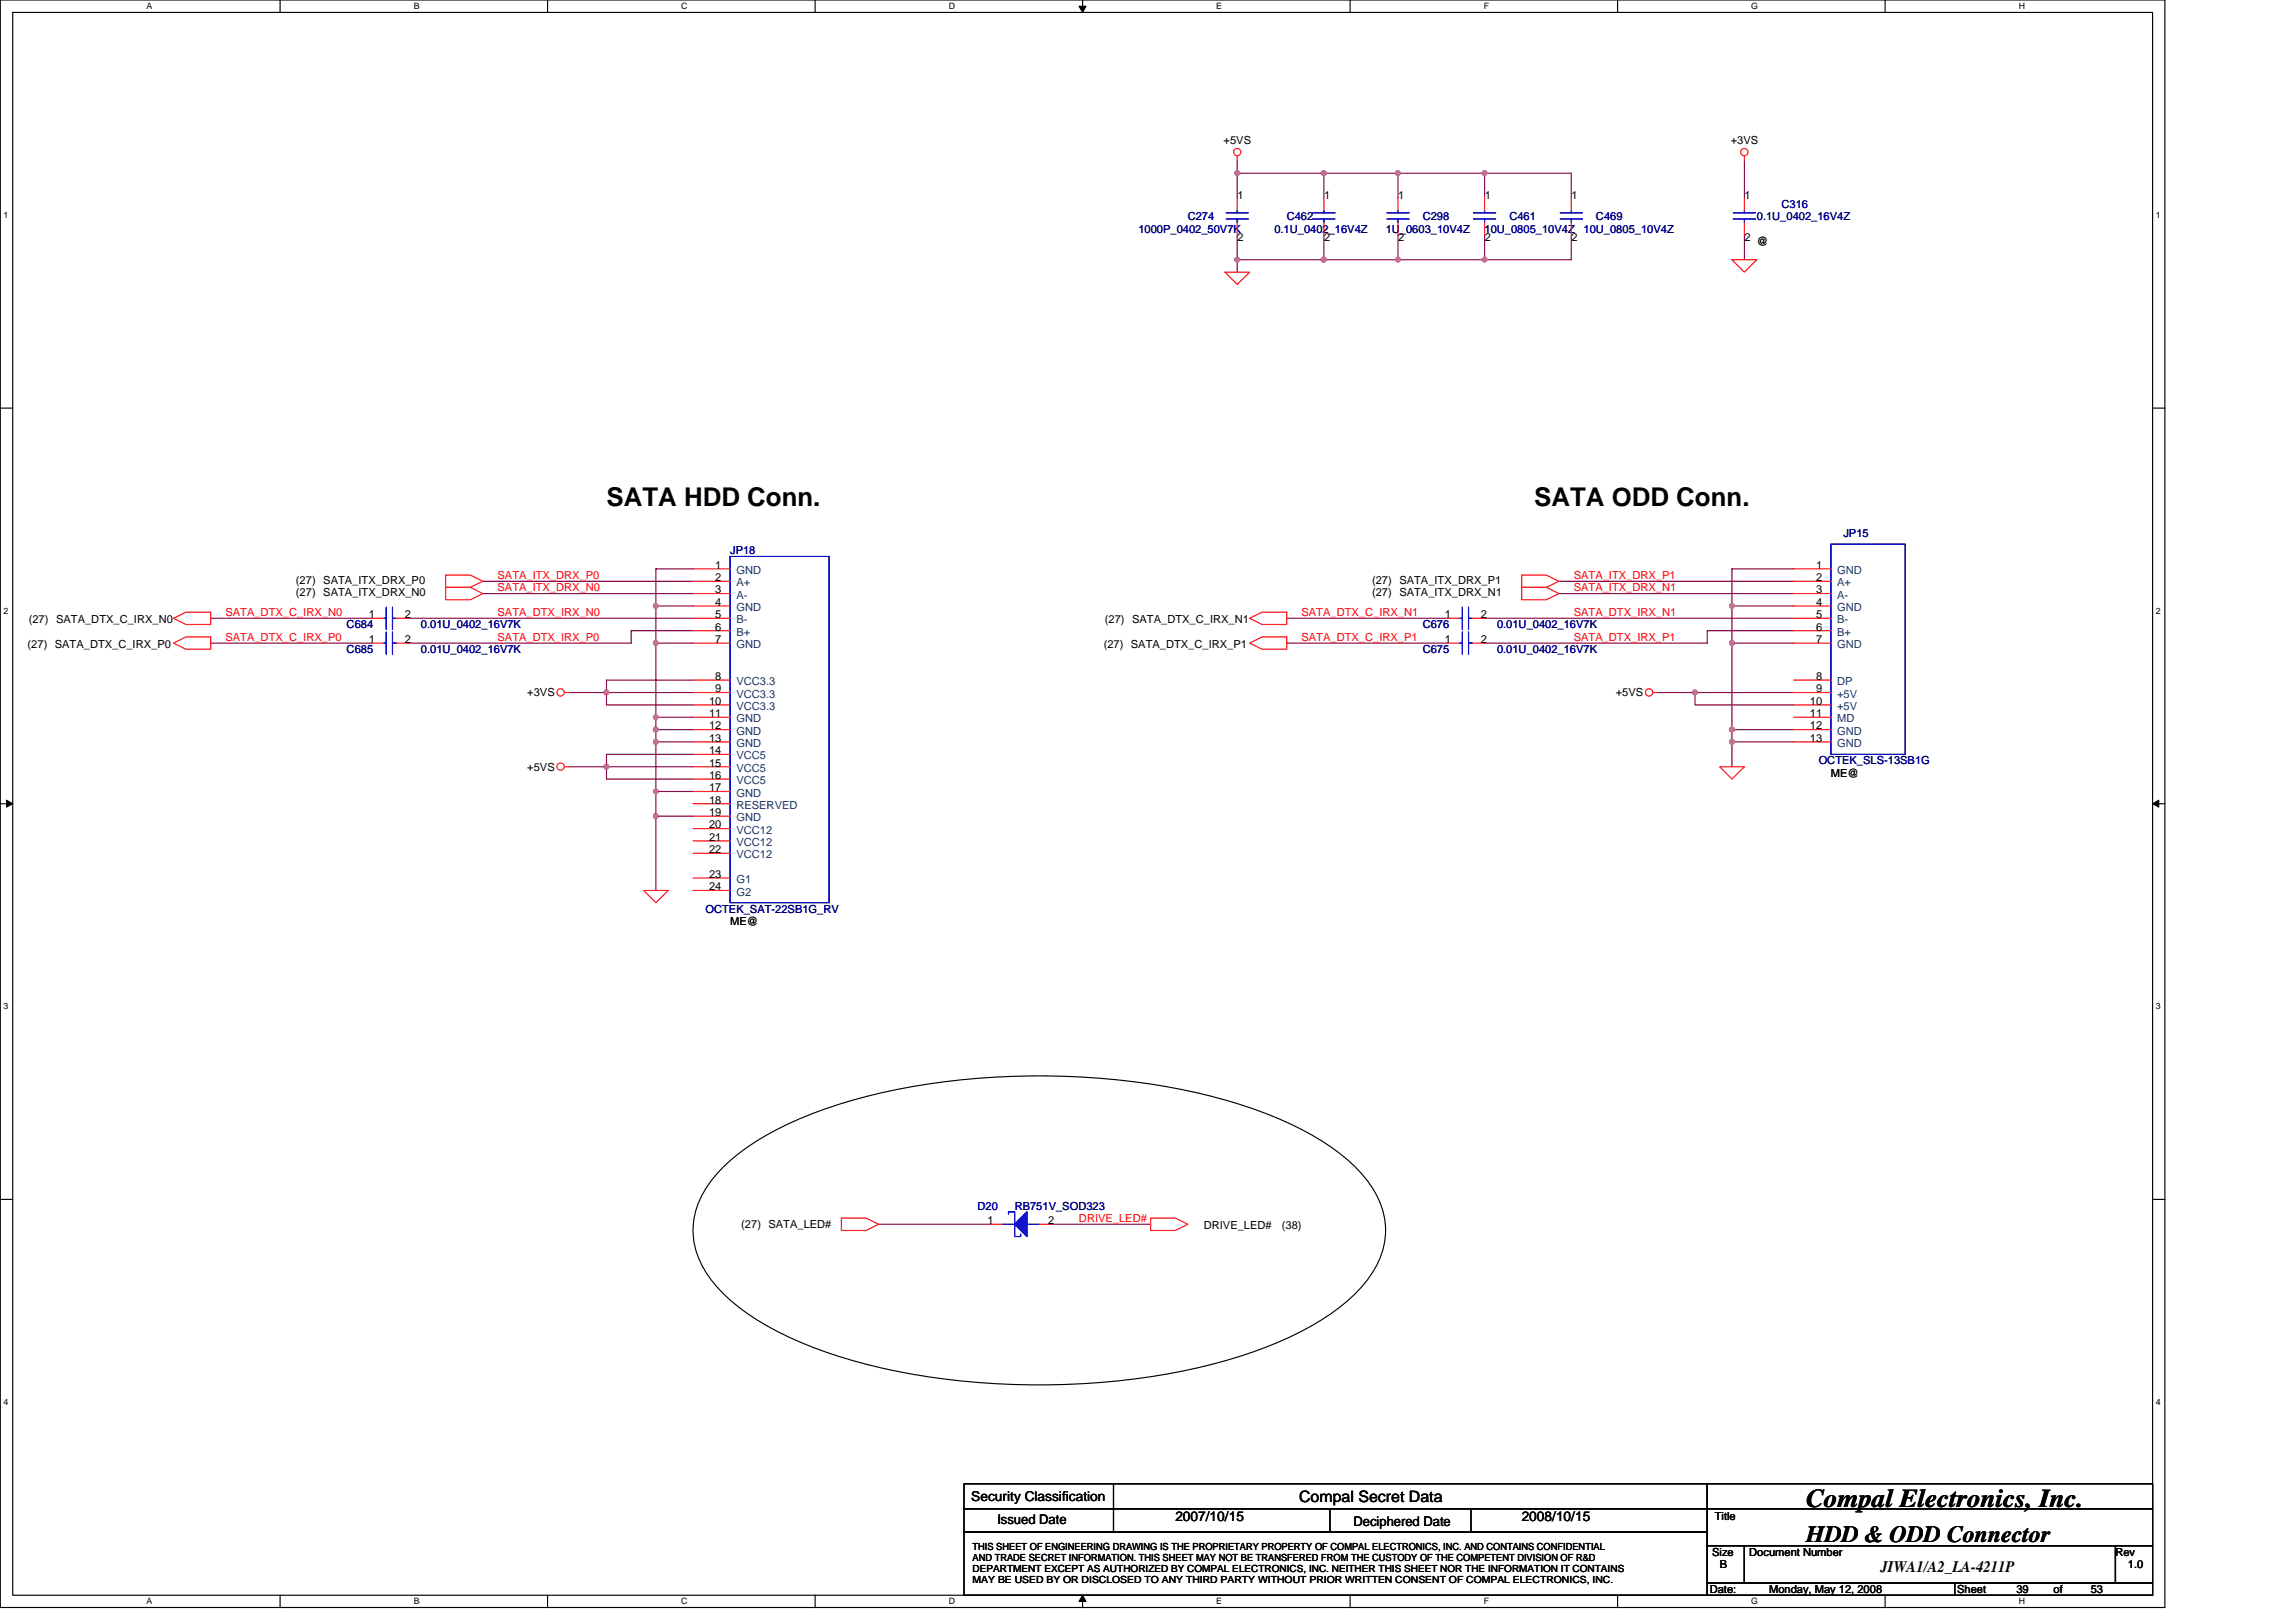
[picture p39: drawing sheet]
<svg xmlns="http://www.w3.org/2000/svg" width="297mm" height="210mm" viewBox="0 0 297 210" stroke-linecap="round" stroke-linejoin="round" font-family="sans-serif">
<defs><g id="words">
<g font-size="3.3">
<text x="78.5" y="65.5">SATA HDD Conn.</text>
<text x="198.5" y="65.5">SATA ODD Conn.</text>
<text x="233.7" y="195.1">Compal Electronics, Inc.</text>
</g>
<text font-size="3" x="233.7" y="199.6">HDD &amp; ODD Connector</text>
<text font-size="2.1" x="243.3" y="203.5">JIWA1/A2_LA-4211P</text>
<text font-size="2" x="168.1" y="194.3">Compal Secret Data</text>
<g font-size="1.8">
<text x="125.7" y="194.2">Security Classification</text>
<text x="152.1" y="196.8">2007/10/15</text>
<text x="196.9" y="196.8">2008/10/15</text>
</g>
<g font-size="1.7">
<text x="129" y="197.3">Issued Date</text>
<text x="175.1" y="197.4">Deciphered Date</text>
</g>
<g font-size="1.4">
<text x="158.3" y="18.6">+5VS</text>
<text x="223.9" y="18.6">+3VS</text>
<text x="160.1" y="25.8">1</text>
<text x="171.3" y="25.8">1</text>
<text x="180.9" y="25.8">1</text>
<text x="192.1" y="25.8">1</text>
<text x="203.3" y="25.8">1</text>
<text x="225.7" y="25.8">1</text>
<text x="160.1" y="31.2">2</text>
<text x="171.3" y="31.2">2</text>
<text x="180.9" y="31.2">2</text>
<text x="192.1" y="31.2">2</text>
<text x="203.3" y="31.2">2</text>
<text x="225.7" y="31.2">2</text>
<text x="227.3" y="31.7">@</text>
<text x="38.3" y="75.5">(27) SATA_ITX_DRX_P0</text>
<text x="38.3" y="77.2">(27) SATA_ITX_DRX_N0</text>
<text x="92.5" y="73.6">1</text>
<text x="92.5" y="75.2">2</text>
<text x="92.5" y="76.8">3</text>
<text x="177.5" y="75.5">(27) SATA_ITX_DRX_P1</text>
<text x="177.5" y="77.2">(27) SATA_ITX_DRX_N1</text>
<text x="234.9" y="73.6">1</text>
<text x="234.9" y="75.2">2</text>
<text x="234.9" y="76.8">3</text>
<text x="3.6" y="83.9">(27) SATA_DTX_C_IRX_P0</text>
<text x="3.7" y="80.7">(27) SATA_DTX_C_IRX_N0</text>
<text x="47.7" y="80">1</text>
<text x="47.7" y="83.2">1</text>
<text x="52.4" y="80">2</text>
<text x="52.4" y="83.2">2</text>
<text x="92.5" y="78.4">4</text>
<text x="92.5" y="80">5</text>
<text x="92.5" y="81.6">6</text>
<text x="92.5" y="83.2">7</text>
<text x="142.8" y="83.9">(27) SATA_DTX_C_IRX_P1</text>
<text x="142.9" y="80.7">(27) SATA_DTX_C_IRX_N1</text>
<text x="186.9" y="83.2">1</text>
<text x="186.9" y="80">1</text>
<text x="191.6" y="83.2">2</text>
<text x="191.6" y="80">2</text>
<text x="234.9" y="78.4">4</text>
<text x="234.9" y="80">5</text>
<text x="234.9" y="81.6">6</text>
<text x="234.9" y="83.2">7</text>
<text x="92.5" y="88">8</text>
<text x="92.5" y="89.6">9</text>
<text x="234.9" y="88">8</text>
<text x="234.9" y="89.6">9</text>
<text x="68.2" y="90.1">+3VS</text>
<text x="91.7" y="91.2">10</text>
<text x="91.7" y="92.8">11</text>
<text x="91.7" y="94.4">12</text>
<text x="91.7" y="96">13</text>
<text x="209" y="90.1">+5VS</text>
<text x="234.1" y="91.2">10</text>
<text x="234.1" y="92.8">11</text>
<text x="234.1" y="94.4">12</text>
<text x="234.1" y="96">13</text>
<text x="68.2" y="99.7">+5VS</text>
<text x="91.7" y="97.6">14</text>
<text x="91.7" y="99.2">15</text>
<text x="91.7" y="100.8">16</text>
<text x="236.9" y="100.5">ME@</text>
<text x="91.7" y="102.4">17</text>
<text x="91.7" y="104">18</text>
<text x="91.7" y="105.6">19</text>
<text x="91.7" y="107.2">20</text>
<text x="91.7" y="108.8">21</text>
<text x="91.7" y="110.4">22</text>
<text x="91.7" y="113.6">23</text>
<text x="91.7" y="115.2">24</text>
<text x="94.5" y="119.7">ME@</text>
<text x="95.9" y="158.9">(27) SATA_LED#</text>
<text x="127.7" y="158.4">1</text>
<text x="135.6" y="158.4">2</text>
<text x="155.7" y="159.1">DRIVE_LED#</text>
<text x="165.8" y="159.1">(38)</text>
<text x="221.8" y="196.7">Title</text>
<text x="221.5" y="201.3">Size</text>
<text x="222.5" y="202.9">B</text>
<text x="226.3" y="201.3">Document Number</text>
<text x="273.7" y="201.3">Rev</text>
<text x="275.3" y="202.9">1.0</text>
<text x="221.2" y="206.1">Date:</text>
<text x="228.9" y="206.1">Monday, May 12, 2008</text>
<text x="253.2" y="206.1">Sheet</text>
<text x="260.9" y="206.1">39</text>
<text x="265.7" y="206.1">of</text>
<text x="270.5" y="206.1">53</text>
</g>
<g font-size="1.4" fill="#000080">
<text x="153.7" y="28.5">C274</text>
<text x="166.5" y="28.5">C462</text>
<text x="184.1" y="28.5">C298</text>
<text x="195.3" y="28.5">C461</text>
<text x="206.5" y="28.5">C469</text>
<text x="227.3" y="28.5">0.1U_0402_16V4Z</text>
<text x="230.5" y="26.9">C316</text>
<text x="147.3" y="30.1">1000P_0402_50V7K</text>
<text x="164.9" y="30.1">0.1U_0402_16V4Z</text>
<text x="179.3" y="30.1">1U_0603_10V4Z</text>
<text x="192.1" y="30.1">10U_0805_10V4Z</text>
<text x="204.9" y="30.1">10U_0805_10V4Z</text>
<text x="94.5" y="71.7">JP18</text>
<text x="238.5" y="69.5">JP15</text>
<text x="44.8" y="81.3">C684</text>
<text x="54.5" y="81.3">0.01U_0402_16V7K</text>
<text x="184.1" y="81.3">C676</text>
<text x="193.7" y="81.3">0.01U_0402_16V7K</text>
<text x="44.8" y="84.5">C685</text>
<text x="54.5" y="84.5">0.01U_0402_16V7K</text>
<text x="184.1" y="84.5">C675</text>
<text x="193.7" y="84.5">0.01U_0402_16V7K</text>
<text x="235.3" y="98.9">OCTEK_SLS-13SB1G</text>
<text x="91.3" y="118.1">OCTEK_SAT-22SB1G_RV</text>
<text x="126.5" y="156.5">D20</text>
<text x="131.3" y="156.5">RB751V_SOD323</text>
</g>
<g font-size="1.4" fill="#f00">
<text x="64.4" y="74.9">SATA_ITX_DRX_P0</text>
<text x="64.4" y="76.5">SATA_ITX_DRX_N0</text>
<text x="203.6" y="74.9">SATA_ITX_DRX_P1</text>
<text x="203.6" y="76.5">SATA_ITX_DRX_N1</text>
<text x="29.2" y="79.7">SATA_DTX_C_IRX_N0</text>
<text x="29.2" y="82.9">SATA_DTX_C_IRX_P0</text>
<text x="64.4" y="79.7">SATA_DTX_IRX_N0</text>
<text x="64.4" y="82.9">SATA_DTX_IRX_P0</text>
<text x="168.4" y="79.7">SATA_DTX_C_IRX_N1</text>
<text x="168.4" y="82.9">SATA_DTX_C_IRX_P1</text>
<text x="203.6" y="79.7">SATA_DTX_IRX_N1</text>
<text x="203.6" y="82.9">SATA_DTX_IRX_P1</text>
<text x="139.6" y="158.1">DRIVE_LED#</text>
</g>
<g font-size="1.4" fill="#004080">
<text x="95.3" y="74.3">GND</text>
<text x="95.3" y="75.9">A+</text>
<text x="95.3" y="77.5">A-</text>
<text x="237.7" y="74.3">GND</text>
<text x="237.7" y="75.9">A+</text>
<text x="237.7" y="77.5">A-</text>
<text x="95.3" y="79.1">GND</text>
<text x="95.3" y="80.7">B-</text>
<text x="95.3" y="82.3">B+</text>
<text x="95.3" y="83.9">GND</text>
<text x="237.7" y="79.1">GND</text>
<text x="237.7" y="80.7">B-</text>
<text x="237.7" y="82.3">B+</text>
<text x="237.7" y="83.9">GND</text>
<text x="95.3" y="88.7">VCC3.3</text>
<text x="237.7" y="88.7">DP</text>
<text x="95.3" y="90.3">VCC3.3</text>
<text x="95.3" y="91.9">VCC3.3</text>
<text x="95.3" y="93.5">GND</text>
<text x="95.3" y="95.1">GND</text>
<text x="237.7" y="90.3">+5V</text>
<text x="237.7" y="91.9">+5V</text>
<text x="237.7" y="93.5">MD</text>
<text x="237.7" y="95.1">GND</text>
<text x="95.3" y="96.7">GND</text>
<text x="95.3" y="98.3">VCC5</text>
<text x="95.3" y="99.9">VCC5</text>
<text x="95.3" y="101.5">VCC5</text>
<text x="237.7" y="96.7">GND</text>
<text x="95.3" y="103.1">GND</text>
<text x="95.3" y="104.7">RESERVED</text>
<text x="95.3" y="106.3">GND</text>
<text x="95.3" y="107.9">VCC12</text>
<text x="95.3" y="109.5">VCC12</text>
<text x="95.3" y="111.1">VCC12</text>
<text x="95.3" y="114.3">G1</text>
<text x="95.3" y="115.9">G2</text>
</g>
<g font-size="1.3">
<text x="125.8" y="200.5">THIS SHEET OF ENGINEERING DRAWING IS THE PROPRIETARY PROPERTY OF COMPAL ELECTRONICS, INC. AND CONTAINS CONFIDENTIAL</text>
<text x="125.8" y="202">AND TRADE SECRET INFORMATION. THIS SHEET MAY NOT BE TRANSFERED FROM THE CUSTODY OF THE COMPETENT DIVISION OF R&amp;D</text>
<text x="125.8" y="203.5">DEPARTMENT EXCEPT AS AUTHORIZED BY COMPAL ELECTRONICS, INC. NEITHER THIS SHEET NOR THE INFORMATION IT CONTAINS</text>
<text x="125.8" y="204.9">MAY BE USED BY OR DISCLOSED TO ANY THIRD PARTY WITHOUT PRIOR WRITTEN CONSENT OF COMPAL ELECTRONICS, INC.</text>
</g>
<g font-size="1.1">
<text x="18.9" y="1.2">A</text>
<text x="53.5" y="1.2">B</text>
<text x="88.1" y="1.2">C</text>
<text x="122.7" y="1.2">D</text>
<text x="157.3" y="1.2">E</text>
<text x="192" y="1.2">F</text>
<text x="226.6" y="1.2">G</text>
<text x="261.2" y="1.2">H</text>
<text x=".4" y="28.2">1</text>
<text x="278.9" y="28.2">1</text>
<text x=".4" y="79.4">2</text>
<text x="278.9" y="79.4">2</text>
<text x=".4" y="130.6">3</text>
<text x="278.9" y="130.6">3</text>
<text x=".4" y="181.8">4</text>
<text x="278.9" y="181.8">4</text>
<text x="18.9" y="207.6">A</text>
<text x="53.5" y="207.6">B</text>
<text x="88.1" y="207.6">C</text>
<text x="122.7" y="207.6">D</text>
<text x="157.3" y="207.6">E</text>
<text x="192" y="207.6">F</text>
<text x="226.6" y="207.6">G</text>
<text x="261.2" y="207.6">H</text>
</g>
</g></defs>
<path d="M0 0h280.1v208h-280.1zM1.6 1.6h276.9v204.8h-276.9z" fill="none" stroke="#000" stroke-width=".15"/>
<g fill="#fff">
<path d="M18.9 .2h.8v1.2h-.8z"/>
<path d="M18.9 206.6h.8v1.3h-.8z"/>
</g>
<path d="M36.2 0v1.6M36.2 206.4v1.6" fill="none" stroke="#000" stroke-width=".15"/>
<g fill="#fff">
<path d="M53.5 .2h.8v1.2h-.8z"/>
<path d="M53.5 206.6h.8v1.3h-.8z"/>
</g>
<path d="M70.8 0v1.6M70.8 206.4v1.6" fill="none" stroke="#000" stroke-width=".15"/>
<g fill="#fff">
<path d="M88.1 .2h.8v1.2h-.8z"/>
<path d="M88.1 206.6h.8v1.3h-.8z"/>
</g>
<path d="M105.4 0v1.6M105.4 206.4v1.6" fill="none" stroke="#000" stroke-width=".15"/>
<g fill="#fff">
<path d="M122.7 .2h.8v1.2h-.8z"/>
<path d="M122.7 206.6h.8v1.3h-.8z"/>
</g>
<path d="M140.1 0v1.6M140.1 206.4v1.6" fill="none" stroke="#000" stroke-width=".15"/>
<path d="M139.6 .8h.9l-.4 .8zM140.1 206.4l.4 .8h-.9z" fill="#000" stroke="#000" stroke-width=".13"/>
<g fill="#fff">
<path d="M157.3 .2h.8v1.2h-.8z"/>
<path d="M157.3 206.6h.8v1.3h-.8z"/>
</g>
<path d="M174.7 0v1.6M174.7 206.4v1.6" fill="none" stroke="#000" stroke-width=".15"/>
<g fill="#fff">
<path d="M192 .2h.6v1.2h-.6z"/>
<path d="M192 206.6h.6v1.3h-.6z"/>
</g>
<path d="M209.3 0v1.6M209.3 206.4v1.6" fill="none" stroke="#000" stroke-width=".15"/>
<g fill="#fff">
<path d="M226.6 .2h.8v1.2h-.8z"/>
<path d="M226.6 206.6h.8v1.3h-.8z"/>
</g>
<path d="M243.9 0v1.6M243.9 206.4v1.6" fill="none" stroke="#000" stroke-width=".15"/>
<g fill="#fff">
<path d="M261.2 .2h.8v1.2h-.8z"/>
<path d="M261.2 206.6h.8v1.3h-.8z"/>
<path d="M.4 27.2h.7v1.3h-.7z"/>
<path d="M278.9 27.2h.6v1.3h-.6z"/>
<path d="M.4 78.4h.7v1.3h-.7z"/>
<path d="M278.9 78.4h.6v1.3h-.6z"/>
</g>
<path d="M0 52.8h1.6M278.5 52.8h1.6" fill="none" stroke="#000" stroke-width=".15"/>
<g fill="#fff">
<path d="M.4 129.6h.7v1.3h-.7z"/>
<path d="M278.9 129.6h.6v1.3h-.6z"/>
</g>
<path d="M0 104h1.6M278.5 104h1.6" fill="none" stroke="#000" stroke-width=".15"/>
<path d="M.8 103.5l.8 .5-.8 .5zM278.5 104l.8-.5v1z" fill="#000" stroke="#000" stroke-width=".13"/>
<g fill="#fff">
<path d="M.4 180.8h.7v1.3h-.7z"/>
<path d="M278.9 180.8h.6v1.3h-.6z"/>
</g>
<g fill="none" stroke="#000" stroke-width=".15">
<path d="M0 155.2h1.6M93.5 151.1a32 32 0 0 1 10.3-6.5 79.3 79.3 0 0 1 27.4-5.3 89.2 89.2 0 0 1 29.2 3.6 41.2 41.2 0 0 1 13.7 7 13.4 13.4 0 0 1 5 7.9 10.3 10.3 0 0 1-2.5 8.3 27.1 27.1 0 0 1-9.4 6.8 69.9 69.9 0 0 1-23.3 5.9 92 92 0 0 1-35.4-3.3 41.2 41.2 0 0 1-13.7-7 13.4 13.4 0 0 1-5-7.9 10.3 10.3 0 0 1 2.5-8.2zM278.5 155.2h1.6M124.7 192h96.2v3.2h-96.2zM124.7 195.2h96.2v3.1h-96.2zM124.7 198.3h96.2v8.1h-96.2zM144.1 192v6.3M172.1 195.2v3.1M190.3 195.2v3.1M220.9 192h57.6v3.2h-57.6zM220.9 195.2h57.6v4.8h-57.6zM220.9 204.8h32v1.6h-32z"/>
<path d="M220.9 200h4.8v4.8h-4.8zM225.7 200h48v4.8h-48zM252.9 204.8h25.6v1.6h-25.6zM273.7 200h4.8v4.8h-4.8z"/>
</g>
<g fill="none" stroke="#800040" stroke-width=".15">
<path d="M160.1 22.4h43.2v3.2M160.1 20.8v4.8M160.1 30.4v4.8M171.3 22.4v3.2M171.3 30.4v3.2M180.9 22.4v3.2M180.9 30.4v3.2M192.1 22.4v3.2M192.1 30.4v3.2M203.3 30.4v3.2h-43.2M225.7 20.8v4.8M225.7 30.4v3.2"/>
<path d="M62.5 75.2h27.2M62.5 76.8h27.2M84.9 78.4h4.8M89.7 73.6h-4.8v9.6M201.7 75.2h30.4M201.7 76.8h30.4M224.1 78.4h8M232.1 73.6h-8v25.6M27.3 83.2h20.7M27.3 80h20.7M52.8 80h36.9M73.7 99.2h16"/>
<path d="M73.7 89.6h16M84.9 83.2v9.6h4.8M84.9 83.2h4.8M84.9 96h4.8M84.9 92.8v9.6M84.9 94.4h4.8M89.7 88h-11.2v3.2h11.2M89.7 97.6h-11.2v3.2h11.2M89.7 81.6h-8v1.6h-28.9M166.5 83.2h20.8M166.5 80h20.8M192.1 80h40"/>
<path d="M214.5 89.6h4.8v1.6h12.8M219.3 89.6h12.8M224.1 83.2h8M224.1 96h8M224.1 94.4h8M232.1 81.6h-11.2v1.6h-28.8M84.9 102.4v3.2h4.8M84.9 105.6v9.6M84.9 102.4h4.8M113.7 158.4h14.4M136.1 158.4h12.8"/>
</g>
<g fill="#f0f" stroke="#f0f" stroke-width=".15">
<circle cx="78.4" cy="99.2" r=".32"/>
<circle cx="78.4" cy="89.6" r=".31"/>
<circle cx="171.3" cy="22.4" r=".31"/>
<circle cx="84.8" cy="105.6" r=".31"/>
<circle cx="160.1" cy="22.4" r=".31"/>
<circle cx="171.3" cy="33.6" r=".31"/>
<circle cx="160.1" cy="33.6" r=".31"/>
<circle cx="192.1" cy="22.4" r=".31"/>
<circle cx="180.9" cy="22.4" r=".31"/>
<circle cx="192.1" cy="33.6" r=".31"/>
<circle cx="180.9" cy="33.6" r=".31"/>
<circle cx="84.8" cy="78.4" r=".31"/>
<circle cx="84.8" cy="94.4" r=".31"/>
<circle cx="224.1" cy="83.2" r=".32"/>
<circle cx="224.1" cy="96" r=".32"/>
<circle cx="224.1" cy="78.4" r=".31"/>
<circle cx="224.1" cy="94.4" r=".31"/>
<circle cx="84.8" cy="96" r=".32"/>
<circle cx="84.8" cy="83.2" r=".32"/>
<circle cx="84.8" cy="102.4" r=".31"/>
<circle cx="219.3" cy="89.6" r=".31"/>
<circle cx="84.8" cy="92.8" r=".31"/>
</g>
<g fill="none" stroke="#f00" stroke-width=".15">
<path d="M158.5 35.2h3.2l-1.6 1.6zM160.1 20.2v.6M160.1 25.6v1.6M160.1 28.8v1.6M171.3 25.6v1.6M171.3 28.8v1.6M180.9 25.6v1.6M180.9 28.8v1.6M192.1 25.6v1.6M192.1 28.8v1.6M203.3 25.6v1.6M203.3 28.8v1.6"/>
<path d="M224.1 33.6h3.2l-1.6 1.6zM225.7 20.2v.6M225.7 25.6v1.6M225.7 28.8v1.6M57.7 74.4h3.2l1.6 .8-1.6 .8h-3.2zM57.7 76h3.2l1.6 .8-1.6 .8h-3.2zM89.7 73.6h4.8M89.7 75.2h4.8M89.7 76.8h4.8M89.7 78.4h4.8M196.9 74.4h3.2l1.6 .8-1.6 .8h-3.2zM196.9 76h3.2l1.6 .8-1.6 .8h-3.2z"/>
<path d="M232.1 73.6h4.8M232.1 75.2h4.8M232.1 76.8h4.8M232.1 78.4h4.8M22.5 83.2l1.5-.8h3.3v1.6h-3.3zM22.5 80l1.5-.8h3.3v1.6h-3.3zM48 80h1.7M48 83.2h1.7M51.3 80h1.5M51.3 83.2h1.5M73 89.6h.7M73 99.2h.7"/>
<path d="M89.7 89.6h4.8M89.7 99.2h4.8M89.7 80h4.8M89.7 81.6h4.8M89.7 83.2h4.8M89.7 88h4.8M89.7 91.2h4.8M89.7 92.8h4.8M89.7 94.4h4.8M89.7 96h4.8M89.7 97.6h4.8M161.7 83.2l1.6-.8h3.2v1.6h-3.2z"/>
<path d="M161.7 80l1.6-.8h3.2v1.6h-3.2zM187.3 80h1.6M187.3 83.2h1.6M190.5 80h1.6M190.5 83.2h1.6M213.8 89.6h.7M222.5 99.2h3.2l-1.6 1.6zM232.1 89.6h4.8M232.1 80h4.8M232.1 81.6h4.8M232.1 83.2h4.8M232.1 88h4.8"/>
<path d="M232.1 91.2h4.8M232.1 92.8h4.8M232.1 94.4h4.8M232.1 96h4.8M83.3 115.2h3.2l-1.6 1.6zM89.7 100.8h4.8M89.7 102.4h4.8M89.7 104h4.8M89.7 105.6h4.8M89.7 107.2h4.8M89.7 108.8h4.8M89.7 110.4h4.8"/>
<path d="M89.7 113.6h4.8M89.7 115.2h4.8M108.9 157.6h3.2l1.6 .8-1.6 .8h-3.2zM128.1 158.4h1.6M134.5 158.4h1.6M148.9 157.6h3.2l1.6 .8-1.6 .8h-3.2z"/>
<circle cx="160.1" cy="19.7" r=".47"/>
<circle cx="225.7" cy="19.7" r=".47"/>
<circle cx="72.5" cy="89.6" r=".48"/>
<circle cx="72.5" cy="99.2" r=".47"/>
<circle cx="213.3" cy="89.6" r=".48"/>
</g>
<g fill="none" stroke="#00f" stroke-width=".15">
<path d="M158.6 28.3h2.9M158.6 27.5h2.9M160.1 27.2v.3M160.1 28.3v.5M169.8 28.3h2.9M169.8 27.5h2.9M171.3 27.2v.3M171.3 28.3v.5M179.4 28.3h2.9M179.4 27.5h2.9M180.9 27.2v.3M180.9 28.3v.5"/>
<path d="M190.6 28.3h2.9M190.6 27.5h2.9M192.1 27.2v.3M192.1 28.3v.5M201.8 28.3h2.9M201.8 27.5h2.9M203.3 27.2v.3M203.3 28.3v.5M224.2 28.3h2.9M224.2 27.5h2.9M225.7 27.2v.3M225.7 28.3v.5"/>
<path d="M50 78.6v2.8M50.8 78.6v2.8M94.5 72h12.8v44.8h-12.8zM189.2 78.6v2.8M190 78.6v2.8M236.9 70.4h9.6v27.2h-9.6zM49.7 80h.3M49.7 83.2h.3M50 81.8v2.9M50.8 80h.5M50.8 81.8v2.9M50.8 83.2h.5"/>
<path d="M188.9 80h.3M188.9 83.2h.3M189.2 81.8v2.9M190 80h.5M190 83.2h.5M190 81.8v2.9M129.7 158.4h1.6M130.5 157.1v-.3h.8v3.2h.8v-.3M132.9 158.4h1.6"/>
</g>
<g fill="#00f" stroke="#00f" stroke-width=".15">
<path d="M132.9 156.8v3.2l-1.6-1.6z" fill-rule="evenodd"/>
<path d="M132.9 156.8v3.2l-1.6-1.6z" fill-rule="evenodd"/>
</g>
<use href="#words"/>
</svg>
